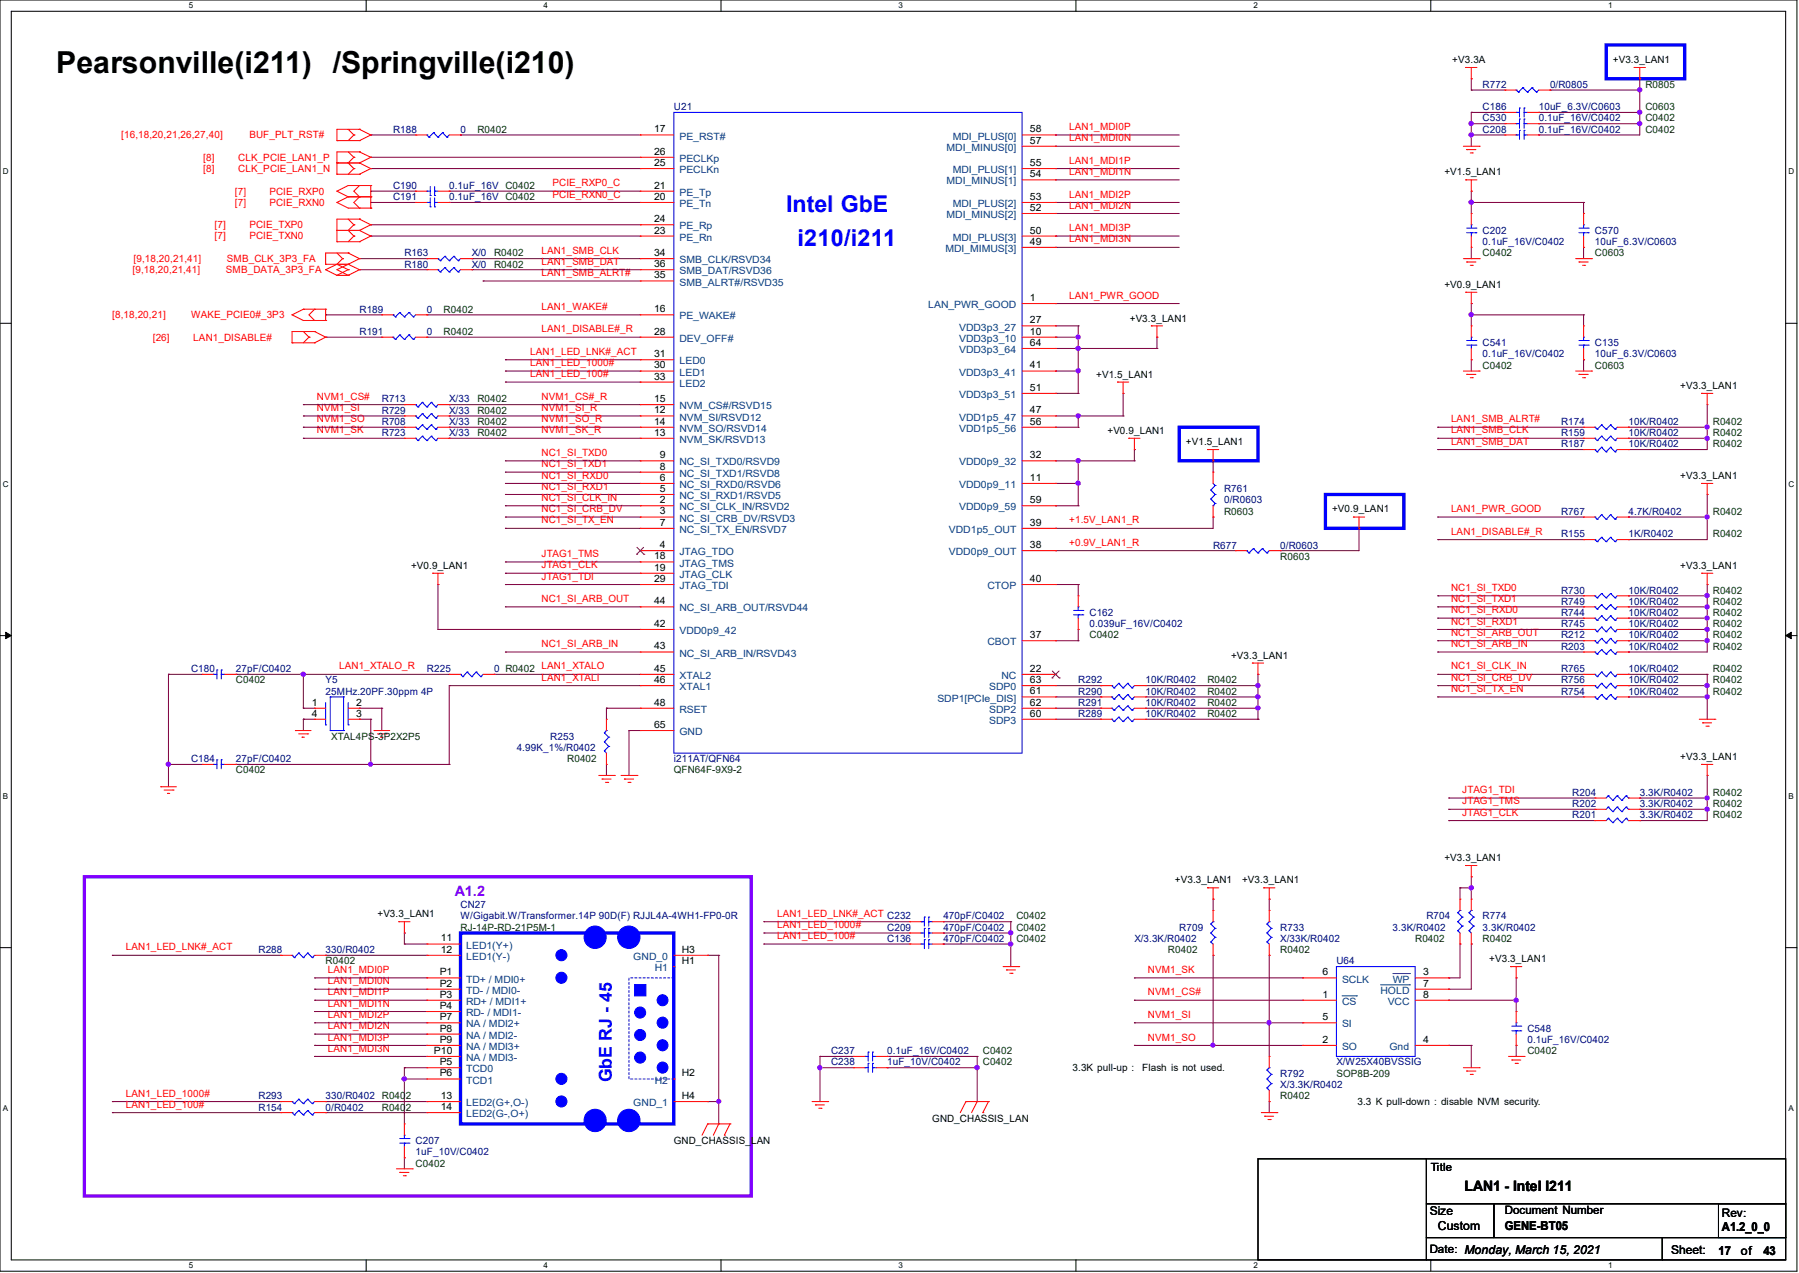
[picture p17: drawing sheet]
<svg xmlns="http://www.w3.org/2000/svg" width="297mm" height="210mm" viewBox="0 0 297 210" stroke-linecap="round" stroke-linejoin="round" font-family="sans-serif">
<defs><g id="words">
<text font-size="5" x="9.3" y="12">Pearsonville(i211) /Springville(i210)</text>
<text font-size="3.9" fill="#00f" x="131.7" y="40.6">i210/i211</text>
<text font-size="3.8" fill="#00f" x="129.8" y="35.1">Intel GbE</text>
<text font-size="2.9" fill="#00f" x="101" y="178.6" transform="rotate(-90 101 178.6)">GbE RJ - 45</text>
<text font-size="2.4" fill="#8000ff" x="75.1" y="147.8">A1.2</text>
<text font-size="2.4" x="241.8" y="196.5">LAN1 - Intel I211</text>
<g font-size="2">
<text x="236.1" y="200.4">Size</text>
<text x="237.4" y="202.9">Custom</text>
<text x="248.5" y="202.9">GENE-BT05</text>
<text x="284.3" y="203.1">A1.2_0_0</text>
<text x="275.9" y="206.9">Sheet:</text>
<text x="283.7" y="207">17</text>
<text x="287.4" y="207">of</text>
<text x="291.1" y="207">43</text>
</g>
<g font-size="1.9">
<text x="236.2" y="193.3">Title</text>
<text x="248.5" y="200.3">Document Number</text>
<text x="284.3" y="200.7">Rev:</text>
<text x="236.1" y="206.8">Date: Monday, March 15, 2021</text>
</g>
<g font-size="1.7">
<text x="239.8" y="10.4">+V3.3A</text>
<text x="266.3" y="10.4">+V3.3_LAN1</text>
<text x="108" y="21.8">17</text>
<text x="170" y="21.8">58</text>
<text x="170" y="23.7">57</text>
<text x="108" y="25.5">26</text>
<text x="108" y="27.4">25</text>
<text x="170" y="27.4">55</text>
<text x="170" y="29.3">54</text>
<text x="238.5" y="28.9">+V1.5_LAN1</text>
<text x="108" y="31.1">21</text>
<text x="108" y="33">20</text>
<text x="170" y="33">53</text>
<text x="170" y="34.8">52</text>
<text x="108" y="36.7">24</text>
<text x="108" y="38.5">23</text>
<text x="170" y="38.5">50</text>
<text x="170" y="40.4">49</text>
<text x="108" y="45.9">35</text>
<text x="108" y="44.1">36</text>
<text x="108" y="42.2">34</text>
<text x="238.5" y="47.5">+V0.9_LAN1</text>
<text x="108" y="51.5">16</text>
<text x="170" y="53.3">27</text>
<text x="170" y="49.7">1</text>
<text x="186.5" y="53">+V3.3_LAN1</text>
<text x="108" y="58.9">31</text>
<text x="108" y="55.2">28</text>
<text x="170" y="57.1">64</text>
<text x="170" y="55.2">10</text>
<text x="108" y="60.8">30</text>
<text x="108" y="62.6">33</text>
<text x="170" y="60.8">41</text>
<text x="170" y="64.5">51</text>
<text x="181" y="62.3">+V1.5_LAN1</text>
<text x="277.4" y="64.2">+V3.3_LAN1</text>
<text x="108" y="68.2">12</text>
<text x="108" y="71.9">13</text>
<text x="108" y="70.1">14</text>
<text x="108" y="66.3">15</text>
<text x="170" y="68.2">47</text>
<text x="170" y="70.1">56</text>
<text x="182.8" y="71.6">+V0.9_LAN1</text>
<text x="109" y="75.6">9</text>
<text x="109" y="77.5">8</text>
<text x="170" y="75.6">32</text>
<text x="195.8" y="73.4">+V1.5_LAN1</text>
<text x="109" y="83">2</text>
<text x="109" y="79.3">6</text>
<text x="109" y="81.2">5</text>
<text x="170" y="79.3">11</text>
<text x="170" y="83">59</text>
<text x="277.4" y="79">+V3.3_LAN1</text>
<text x="109" y="86.7">7</text>
<text x="109" y="84.9">3</text>
<text x="170" y="86.7">39</text>
<text x="219.9" y="84.5">+V0.9_LAN1</text>
<text x="67.9" y="93.8">+V0.9_LAN1</text>
<text x="108" y="92.3">18</text>
<text x="108" y="94.1">19</text>
<text x="109" y="90.4">4</text>
<text x="170" y="90.4">38</text>
<text x="277.4" y="93.8">+V3.3_LAN1</text>
<text x="108" y="96">29</text>
<text x="108" y="99.7">44</text>
<text x="170" y="96">40</text>
<text x="108" y="107.1">43</text>
<text x="108" y="103.4">42</text>
<text x="170" y="105.3">37</text>
<text x="108" y="110.8">45</text>
<text x="108" y="112.7">46</text>
<text x="170" y="110.8">22</text>
<text x="170" y="112.7">63</text>
<text x="203.2" y="108.7">+V3.3_LAN1</text>
<text x="51.5" y="116.4">1</text>
<text x="51.5" y="118.2">4</text>
<text x="58.8" y="118.2">3</text>
<text x="58.8" y="116.4">2</text>
<text x="108" y="116.4">48</text>
<text x="170" y="118.2">60</text>
<text x="170" y="114.6">61</text>
<text x="170" y="116.4">62</text>
<text x="108" y="120.1">65</text>
<text x="277.4" y="125.3">+V3.3_LAN1</text>
<text x="238.5" y="142">+V3.3_LAN1</text>
<text x="194" y="145.8">+V3.3_LAN1</text>
<text x="205.1" y="145.8">+V3.3_LAN1</text>
<text x="62.3" y="151.3">+V3.3_LAN1</text>
<text x="72.8" y="155.3">11</text>
<text x="72.6" y="160.9">P1</text>
<text x="72.8" y="157.2">12</text>
<text x="112.6" y="157.2">H3</text>
<text x="112.6" y="159">H1</text>
<text x="218.3" y="160.9">6</text>
<text x="234.9" y="160.9">3</text>
<text x="245.9" y="158.7">+V3.3_LAN1</text>
<text x="72.6" y="162.8">P2</text>
<text x="72.6" y="164.6">P3</text>
<text x="72.6" y="166.5">P4</text>
<text x="218.3" y="164.6">1</text>
<text x="234.9" y="162.8">7</text>
<text x="234.9" y="164.6">8</text>
<text x="71.6" y="173.9">P10</text>
<text x="72.6" y="168.3">P7</text>
<text x="72.6" y="170.2">P8</text>
<text x="72.6" y="172">P9</text>
<text x="218.3" y="172">2</text>
<text x="218.3" y="168.3">5</text>
<text x="234.9" y="172">4</text>
<text x="72.6" y="177.6">P6</text>
<text x="72.6" y="175.7">P5</text>
<text x="112.6" y="177.6">H2</text>
<text x="177.1" y="176.7">3.3K pull-up :</text>
<text x="188.6" y="176.7">Flash is not used.</text>
<text x="72.8" y="181.3">13</text>
<text x="72.8" y="183.1">14</text>
<text x="112.6" y="181.3">H4</text>
<text x="153.9" y="185">GND_CHASSIS_LAN</text>
<text x="224.1" y="182.3">3.3 K pull-down : disable NVM security.</text>
<text x="111.3" y="188.8">GND_CHASSIS_LAN</text>
</g>
<g font-size="1.7" fill="#000080">
<text x="244.8" y="14.5">R772</text>
<text x="255.9" y="14.5">0/R0805</text>
<text x="64.9" y="21.9">R188</text>
<text x="76" y="21.9">0</text>
<text x="111.3" y="18.2">U21</text>
<text x="244.8" y="21.9">C208</text>
<text x="244.8" y="20">C530</text>
<text x="244.8" y="18.2">C186</text>
<text x="254" y="21.9">0.1uF_16V/C0402</text>
<text x="254" y="20">0.1uF_16V/C0402</text>
<text x="254" y="18.2">10uF_6.3V/C0603</text>
<text x="64.9" y="31.2">C190</text>
<text x="64.9" y="33">C191</text>
<text x="74.2" y="31.2">0.1uF_16V C0402</text>
<text x="74.2" y="33">0.1uF_16V C0402</text>
<text x="244.8" y="38.6">C202</text>
<text x="244.8" y="40.4">0.1uF_16V/C0402</text>
<text x="263.3" y="38.6">C570</text>
<text x="263.3" y="40.4">10uF_6.3V/C0603</text>
<text x="66.8" y="42.3">R163</text>
<text x="66.8" y="44.2">R180</text>
<text x="77.9" y="42.3">X/0</text>
<text x="77.9" y="44.2">X/0</text>
<text x="59.4" y="51.6">R189</text>
<text x="70.5" y="51.6">0</text>
<text x="59.4" y="55.2">R191</text>
<text x="70.5" y="55.2">0</text>
<text x="244.8" y="57.1">C541</text>
<text x="244.8" y="59">0.1uF_16V/C0402</text>
<text x="263.3" y="57.1">C135</text>
<text x="263.3" y="59">10uF_6.3V/C0603</text>
<text x="63" y="68.2">R729</text>
<text x="63" y="66.4">R713</text>
<text x="63" y="72">R723</text>
<text x="63" y="70.1">R708</text>
<text x="74.2" y="68.2">X/33</text>
<text x="74.2" y="66.4">X/33</text>
<text x="74.2" y="72">X/33</text>
<text x="74.2" y="70.1">X/33</text>
<text x="257.7" y="72">R159</text>
<text x="257.7" y="70.1">R174</text>
<text x="268.9" y="72">10K/R0402</text>
<text x="268.9" y="70.1">10K/R0402</text>
<text x="257.7" y="73.8">R187</text>
<text x="268.9" y="73.8">10K/R0402</text>
<text x="202.1" y="81.2">R761</text>
<text x="202.1" y="83.1">0/R0603</text>
<text x="257.7" y="88.6">R155</text>
<text x="257.7" y="84.9">R767</text>
<text x="268.9" y="88.6">1K/R0402</text>
<text x="268.9" y="84.9">4.7K/R0402</text>
<text x="200.3" y="90.5">R677</text>
<text x="211.4" y="90.5">0/R0603</text>
<text x="179.9" y="101.6">C162</text>
<text x="257.7" y="101.6">R744</text>
<text x="257.7" y="99.8">R749</text>
<text x="257.7" y="97.9">R730</text>
<text x="268.9" y="101.6">10K/R0402</text>
<text x="268.9" y="99.8">10K/R0402</text>
<text x="268.9" y="97.9">10K/R0402</text>
<text x="179.9" y="103.5">0.039uF_16V/C0402</text>
<text x="257.7" y="103.5">R745</text>
<text x="257.7" y="107.2">R203</text>
<text x="257.7" y="105.3">R212</text>
<text x="268.9" y="103.5">10K/R0402</text>
<text x="268.9" y="107.2">10K/R0402</text>
<text x="268.9" y="105.3">10K/R0402</text>
<text x="31.5" y="110.9">C180</text>
<text x="38.9" y="110.9">27pF/C0402</text>
<text x="53.8" y="112.7">Y5</text>
<text x="70.5" y="110.9">R225</text>
<text x="81.6" y="110.9">0 R0402</text>
<text x="178" y="112.7">R292</text>
<text x="189.1" y="112.7">10K/R0402</text>
<text x="257.7" y="112.7">R756</text>
<text x="257.7" y="110.9">R765</text>
<text x="268.9" y="112.7">10K/R0402</text>
<text x="268.9" y="110.9">10K/R0402</text>
<text x="53.8" y="114.6">25MHz.20PF.30ppm 4P</text>
<text x="178" y="116.5">R291</text>
<text x="178" y="118.3">R289</text>
<text x="178" y="114.6">R290</text>
<text x="189.1" y="116.5">10K/R0402</text>
<text x="189.1" y="118.3">10K/R0402</text>
<text x="189.1" y="114.6">10K/R0402</text>
<text x="257.7" y="114.6">R754</text>
<text x="268.9" y="114.6">10K/R0402</text>
<text x="31.5" y="125.7">C184</text>
<text x="38.9" y="125.7">27pF/C0402</text>
<text x="85.3" y="123.9">4.99K_1%/R0402</text>
<text x="90.8" y="122">R253</text>
<text x="111.3" y="125.7">i211AT/QFN64</text>
<text x="259.6" y="131.3">R204</text>
<text x="270.7" y="131.3">3.3K/R0402</text>
<text x="259.6" y="133.1">R202</text>
<text x="259.6" y="135">R201</text>
<text x="270.7" y="133.1">3.3K/R0402</text>
<text x="270.7" y="135">3.3K/R0402</text>
<text x="76" y="149.8">CN27</text>
<text x="76" y="151.7">W/Gigabit.W/Transformer.14P 90D(F) RJJL4A-4WH1-FP0-0R</text>
<text x="146.5" y="151.7">C232</text>
<text x="146.5" y="153.5">C209</text>
<text x="146.5" y="155.4">C136</text>
<text x="155.7" y="151.7">470pF/C0402</text>
<text x="155.7" y="153.5">470pF/C0402</text>
<text x="155.7" y="155.4">470pF/C0402</text>
<text x="187.3" y="155.4">X/3.3K/R0402</text>
<text x="194.7" y="153.5">R709</text>
<text x="211.4" y="153.5">R733</text>
<text x="211.4" y="155.4">X/33K/R0402</text>
<text x="229.9" y="153.5">3.3K/R0402</text>
<text x="235.5" y="151.7">R704</text>
<text x="244.8" y="151.7">R774</text>
<text x="244.8" y="153.5">3.3K/R0402</text>
<text x="42.7" y="157.2">R288</text>
<text x="53.8" y="157.2">330/R0402</text>
<text x="220.6" y="159.1">U64</text>
<text x="137.2" y="173.9">C237</text>
<text x="146.5" y="173.9">0.1uF_16V/C0402</text>
<text x="252.2" y="170.2">C548</text>
<text x="252.2" y="172.1">0.1uF_16V/C0402</text>
<text x="137.2" y="175.8">C238</text>
<text x="146.5" y="175.8">1uF_10V/C0402</text>
<text x="211.4" y="177.6">R792</text>
<text x="211.4" y="179.5">X/3.3K/R0402</text>
<text x="220.6" y="175.8">X/W25X40BVSSIG</text>
<text x="42.7" y="183.2">R154</text>
<text x="42.7" y="181.4">R293</text>
<text x="53.8" y="183.2">0/R0402</text>
<text x="53.8" y="181.4">330/R0402 R0402</text>
<text x="68.6" y="188.8">C207</text>
<text x="68.6" y="190.6">1uF_10V/C0402</text>
</g>
<g font-size="1.7" fill="#004000">
<text x="271.6" y="14.5">R0805</text>
<text x="78.8" y="21.9">R0402</text>
<text x="271.6" y="21.9">C0402</text>
<text x="271.6" y="20">C0402</text>
<text x="271.6" y="18.2">C0603</text>
<text x="81.6" y="42.3">R0402</text>
<text x="81.6" y="44.2">R0402</text>
<text x="244.8" y="42.3">C0402</text>
<text x="263.3" y="42.3">C0603</text>
<text x="73.2" y="51.6">R0402</text>
<text x="73.2" y="55.2">R0402</text>
<text x="244.8" y="60.8">C0402</text>
<text x="263.3" y="60.8">C0603</text>
<text x="78.8" y="68.2">R0402</text>
<text x="78.8" y="66.4">R0402</text>
<text x="78.8" y="72">R0402</text>
<text x="78.8" y="70.1">R0402</text>
<text x="282.8" y="72">R0402</text>
<text x="282.8" y="70.1">R0402</text>
<text x="282.8" y="73.8">R0402</text>
<text x="202.1" y="84.9">R0603</text>
<text x="282.8" y="88.6">R0402</text>
<text x="282.8" y="84.9">R0402</text>
<text x="211.4" y="92.3">R0603</text>
<text x="282.8" y="101.6">R0402</text>
<text x="282.8" y="99.8">R0402</text>
<text x="282.8" y="97.9">R0402</text>
<text x="179.9" y="105.3">C0402</text>
<text x="282.8" y="103.5">R0402</text>
<text x="282.8" y="107.2">R0402</text>
<text x="282.8" y="105.3">R0402</text>
<text x="38.9" y="112.7">C0402</text>
<text x="199.3" y="112.7">R0402</text>
<text x="282.8" y="112.7">R0402</text>
<text x="282.8" y="110.9">R0402</text>
<text x="199.3" y="116.5">R0402</text>
<text x="199.3" y="118.3">R0402</text>
<text x="199.3" y="114.6">R0402</text>
<text x="282.8" y="114.6">R0402</text>
<text x="54.7" y="122">XTAL4PS-3P2X2P5</text>
<text x="93.6" y="125.7">R0402</text>
<text x="38.9" y="127.6">C0402</text>
<text x="111.3" y="127.6">QFN64F-9X9-2</text>
<text x="282.8" y="131.3">R0402</text>
<text x="282.8" y="133.1">R0402</text>
<text x="282.8" y="135">R0402</text>
<text x="76" y="153.5">RJ-14P-RD-21P5M-1</text>
<text x="167.8" y="151.7">C0402</text>
<text x="167.8" y="153.5">C0402</text>
<text x="167.8" y="155.4">C0402</text>
<text x="233.6" y="155.4">R0402</text>
<text x="244.8" y="155.4">R0402</text>
<text x="53.8" y="159.1">R0402</text>
<text x="192.8" y="157.2">R0402</text>
<text x="211.4" y="157.2">R0402</text>
<text x="162.3" y="173.9">C0402</text>
<text x="252.2" y="173.9">C0402</text>
<text x="162.3" y="175.8">C0402</text>
<text x="220.6" y="177.6">SOP8B-209</text>
<text x="63" y="183.2">R0402</text>
<text x="211.4" y="181.4">R0402</text>
<text x="68.6" y="192.5">C0402</text>
</g>
<g font-size="1.7" fill="#f00">
<text x="20" y="22.8">[16,18,20,21,26,27,40]</text>
<text x="41.2" y="22.8">BUF_PLT_RST#</text>
<text x="176.5" y="21.5">LAN1_MDI0P</text>
<text x="176.5" y="23.3">LAN1_MDI0N</text>
<text x="33.6" y="28.4">[8]</text>
<text x="33.6" y="26.5">[8]</text>
<text x="39.3" y="28.4">CLK_PCIE_LAN1_N</text>
<text x="39.3" y="26.5">CLK_PCIE_LAN1_P</text>
<text x="176.5" y="27">LAN1_MDI1P</text>
<text x="176.5" y="28.9">LAN1_MDI1N</text>
<text x="38.8" y="32.1">[7]</text>
<text x="38.8" y="34">[7]</text>
<text x="44.5" y="32.1">PCIE_RXP0</text>
<text x="44.5" y="34">PCIE_RXN0</text>
<text x="91.2" y="30.7">PCIE_RXP0_C</text>
<text x="91.2" y="32.6">PCIE_RXN0_C</text>
<text x="176.5" y="32.6">LAN1_MDI2P</text>
<text x="176.5" y="34.4">LAN1_MDI2N</text>
<text x="35.4" y="37.6">[7]</text>
<text x="35.4" y="39.5">[7]</text>
<text x="41.2" y="37.6">PCIE_TXP0</text>
<text x="41.2" y="39.5">PCIE_TXN0</text>
<text x="89.4" y="41.9">LAN1_SMB_CLK</text>
<text x="176.5" y="38.1">LAN1_MDI3P</text>
<text x="176.5" y="40">LAN1_MDI3N</text>
<text x="21.9" y="45.1">[9,18,20,21,41]</text>
<text x="22.1" y="43.2">[9,18,20,21,41]</text>
<text x="37.3" y="45.1">SMB_DATA_3P3_FA</text>
<text x="37.5" y="43.2">SMB_CLK_3P3_FA</text>
<text x="89.4" y="45.6">LAN1_SMB_ALRT#</text>
<text x="89.4" y="43.7">LAN1_SMB_DAT</text>
<text x="18.5" y="52.5">[8,18,20,21]</text>
<text x="31.5" y="52.5">WAKE_PCIE0#_3P3</text>
<text x="89.4" y="51.1">LAN1_WAKE#</text>
<text x="176.5" y="49.3">LAN1_PWR_GOOD</text>
<text x="25.2" y="56.2">[26]</text>
<text x="31.9" y="56.2">LAN1_DISABLE#</text>
<text x="87.5" y="58.5">LAN1_LED_LNK#_ACT</text>
<text x="89.4" y="54.8">LAN1_DISABLE#_R</text>
<text x="52.3" y="66">NVM1_CS#</text>
<text x="87.5" y="60.4">LAN1_LED_1000#</text>
<text x="87.5" y="62.2">LAN1_LED_100#</text>
<text x="89.4" y="66">NVM1_CS#_R</text>
<text x="52.3" y="71.5">NVM1_SK</text>
<text x="52.3" y="69.7">NVM1_SO</text>
<text x="52.3" y="67.8">NVM1_SI</text>
<text x="89.4" y="67.8">NVM1_SI_R</text>
<text x="89.4" y="69.7">NVM1_SO_R</text>
<text x="89.4" y="71.5">NVM1_SK_R</text>
<text x="239.6" y="69.7">LAN1_SMB_ALRT#</text>
<text x="239.6" y="71.5">LAN1_SMB_CLK</text>
<text x="89.4" y="77.1">NC1_SI_TXD1</text>
<text x="89.4" y="75.2">NC1_SI_TXD0</text>
<text x="239.6" y="73.4">LAN1_SMB_DAT</text>
<text x="89.4" y="80.8">NC1_SI_RXD1</text>
<text x="89.4" y="82.6">NC1_SI_CLK_IN</text>
<text x="89.4" y="79">NC1_SI_RXD0</text>
<text x="89.4" y="84.5">NC1_SI_CRB_DV</text>
<text x="89.4" y="86.4">NC1_SI_TX_EN</text>
<text x="176.5" y="86.4">+1.5V_LAN1_R</text>
<text x="239.6" y="84.5">LAN1_PWR_GOOD</text>
<text x="239.6" y="88.2">LAN1_DISABLE#_R</text>
<text x="89.4" y="91.9">JTAG1_TMS</text>
<text x="89.4" y="93.8">JTAG1_CLK</text>
<text x="89.4" y="95.6">JTAG1_TDI</text>
<text x="176.5" y="90">+0.9V_LAN1_R</text>
<text x="89.4" y="99.3">NC1_SI_ARB_OUT</text>
<text x="239.6" y="97.5">NC1_SI_TXD0</text>
<text x="239.6" y="99.3">NC1_SI_TXD1</text>
<text x="239.6" y="101.2">NC1_SI_RXD0</text>
<text x="89.4" y="106.8">NC1_SI_ARB_IN</text>
<text x="239.6" y="104.9">NC1_SI_ARB_OUT</text>
<text x="239.6" y="106.8">NC1_SI_ARB_IN</text>
<text x="239.6" y="103">NC1_SI_RXD1</text>
<text x="56" y="110.4">LAN1_XTALO_R</text>
<text x="89.4" y="110.4">LAN1_XTALO</text>
<text x="89.4" y="112.3">LAN1_XTALI</text>
<text x="239.6" y="110.4">NC1_SI_CLK_IN</text>
<text x="239.6" y="112.3">NC1_SI_CRB_DV</text>
<text x="239.6" y="114.2">NC1_SI_TX_EN</text>
<text x="241.4" y="130.9">JTAG1_TDI</text>
<text x="241.4" y="132.7">JTAG1_TMS</text>
<text x="241.4" y="134.6">JTAG1_CLK</text>
<text x="128.3" y="151.3">LAN1_LED_LNK#_ACT</text>
<text x="128.3" y="153.1">LAN1_LED_1000#</text>
<text x="128.3" y="154.9">LAN1_LED_100#</text>
<text x="20.8" y="156.8">LAN1_LED_LNK#_ACT</text>
<text x="54.1" y="160.5">LAN1_MDI0P</text>
<text x="189.5" y="160.5">NVM1_SK</text>
<text x="54.1" y="164.2">LAN1_MDI1P</text>
<text x="54.1" y="162.4">LAN1_MDI0N</text>
<text x="54.1" y="167.9">LAN1_MDI2P</text>
<text x="54.1" y="166.1">LAN1_MDI1N</text>
<text x="189.5" y="164.2">NVM1_CS#</text>
<text x="189.5" y="167.9">NVM1_SI</text>
<text x="54.1" y="173.5">LAN1_MDI3N</text>
<text x="54.1" y="171.7">LAN1_MDI3P</text>
<text x="54.1" y="169.8">LAN1_MDI2N</text>
<text x="189.5" y="171.7">NVM1_SO</text>
<text x="20.8" y="180.9">LAN1_LED_1000#</text>
<text x="20.8" y="182.8">LAN1_LED_100#</text>
</g>
<g font-size="1.7" fill="#004080">
<text x="112.2" y="23">PE_RST#</text>
<text x="157.3" y="23">MDI_PLUS[0]</text>
<text x="112.2" y="26.7">PECLKp</text>
<text x="112.2" y="28.6">PECLKn</text>
<text x="156.3" y="24.9">MDI_MINUS[0]</text>
<text x="157.3" y="28.6">MDI_PLUS[1]</text>
<text x="112.2" y="32.3">PE_Tp</text>
<text x="112.2" y="34.2">PE_Tn</text>
<text x="156.3" y="30.4">MDI_MINUS[1]</text>
<text x="156.3" y="36">MDI_MINUS[2]</text>
<text x="157.3" y="34.2">MDI_PLUS[2]</text>
<text x="112.2" y="37.8">PE_Rp</text>
<text x="112.2" y="39.7">PE_Rn</text>
<text x="156.1" y="41.6">MDI_MIMUS[3]</text>
<text x="157.3" y="39.7">MDI_PLUS[3]</text>
<text x="112.2" y="47.1">SMB_ALRT#/RSVD35</text>
<text x="112.2" y="45.3">SMB_DAT/RSVD36</text>
<text x="112.2" y="43.4">SMB_CLK/RSVD34</text>
<text x="112.2" y="52.7">PE_WAKE#</text>
<text x="153.2" y="50.8">LAN_PWR_GOOD</text>
<text x="112.2" y="56.4">DEV_OFF#</text>
<text x="158.4" y="54.5">VDD3p3_27</text>
<text x="158.4" y="58.3">VDD3p3_64</text>
<text x="158.4" y="56.4">VDD3p3_10</text>
<text x="112.2" y="60.1">LED0</text>
<text x="112.2" y="62">LED1</text>
<text x="112.2" y="63.8">LED2</text>
<text x="158.4" y="62">VDD3p3_41</text>
<text x="158.4" y="65.7">VDD3p3_51</text>
<text x="112.2" y="69.4">NVM_SI/RSVD12</text>
<text x="112.2" y="71.2">NVM_SO/RSVD14</text>
<text x="112.2" y="67.5">NVM_CS#/RSVD15</text>
<text x="158.4" y="69.4">VDD1p5_47</text>
<text x="158.4" y="71.2">VDD1p5_56</text>
<text x="112.2" y="73.1">NVM_SK/RSVD13</text>
<text x="112.2" y="76.8">NC_SI_TXD0/RSVD9</text>
<text x="158.4" y="76.8">VDD0p9_32</text>
<text x="112.2" y="78.7">NC_SI_TXD1/RSVD8</text>
<text x="112.2" y="80.5">NC_SI_RXD0/RSVD6</text>
<text x="112.2" y="82.3">NC_SI_RXD1/RSVD5</text>
<text x="158.4" y="80.5">VDD0p9_11</text>
<text x="112.2" y="84.2">NC_SI_CLK_IN/RSVD2</text>
<text x="112.2" y="87.9">NC_SI_TX_EN/RSVD7</text>
<text x="112.2" y="86.1">NC_SI_CRB_DV/RSVD3</text>
<text x="156.7" y="87.9">VDD1p5_OUT</text>
<text x="158.4" y="84.2">VDD0p9_59</text>
<text x="112.2" y="93.5">JTAG_TMS</text>
<text x="112.2" y="95.3">JTAG_CLK</text>
<text x="112.2" y="91.6">JTAG_TDO</text>
<text x="156.7" y="91.6">VDD0p9_OUT</text>
<text x="112.2" y="97.2">JTAG_TDI</text>
<text x="112.2" y="100.9">NC_SI_ARB_OUT/RSVD44</text>
<text x="163" y="97.2">CTOP</text>
<text x="112.2" y="104.6">VDD0p9_42</text>
<text x="163" y="106.5">CBOT</text>
<text x="112.2" y="108.3">NC_SI_ARB_IN/RSVD43</text>
<text x="112.2" y="112">XTAL2</text>
<text x="112.2" y="113.9">XTAL1</text>
<text x="163.3" y="113.9">SDP0</text>
<text x="165.3" y="112">NC</text>
<text x="112.2" y="117.6">RSET</text>
<text x="154.8" y="115.7">SDP1[PCIe_DIS]</text>
<text x="163.3" y="119.4">SDP3</text>
<text x="163.3" y="117.6">SDP2</text>
<text x="112.2" y="121.3">GND</text>
<text x="77" y="158.4">LED1(Y-)</text>
<text x="77" y="156.5">LED1(Y+)</text>
<text x="104.6" y="158.4">GND_0</text>
<text x="108.1" y="160.2">H1</text>
<text x="77" y="162.1">TD+ / MDI0+</text>
<text x="77" y="164">TD- / MDI0-</text>
<text x="77" y="165.8">RD+ / MDI1+</text>
<text x="77" y="167.6">RD- / MDI1-</text>
<text x="221.6" y="165.8">CS</text>
<text x="221.6" y="162.1">SCLK</text>
<text x="227.9" y="164">HOLD</text>
<text x="229.1" y="165.8">VCC</text>
<text x="229.9" y="162.1">WP</text>
<text x="77" y="169.5">NA / MDI2+</text>
<text x="77" y="171.4">NA / MDI2-</text>
<text x="77" y="173.2">NA / MDI3+</text>
<text x="221.6" y="173.2">SO</text>
<text x="221.6" y="169.5">SI</text>
<text x="229.4" y="173.2">Gnd</text>
<text x="77" y="178.8">TCD1</text>
<text x="77" y="175">NA / MDI3-</text>
<text x="77" y="176.9">TCD0</text>
<text x="108.1" y="178.8">H2</text>
<text x="77" y="182.5">LED2(G+,O-)</text>
<text x="77" y="184.3">LED2(G-,O+)</text>
<text x="104.6" y="182.5">GND_1</text>
</g>
<g font-size="1.3">
<text x="31.2" y="1.4">5</text>
<text x="89.7" y="1.4">4</text>
<text x="148.3" y="1.4">3</text>
<text x="206.9" y="1.4">2</text>
<text x="265.5" y="1.4">1</text>
<text x=".5" y="28.8">D</text>
<text x="295.3" y="28.8">D</text>
<text x=".5" y="80.3">C</text>
<text x="295.3" y="80.3">C</text>
<text x=".5" y="131.8">B</text>
<text x="295.3" y="131.8">B</text>
<text x=".5" y="183.3">A</text>
<text x="295.3" y="183.3">A</text>
<text x="31.2" y="209.3">5</text>
<text x="89.7" y="209.3">4</text>
<text x="148.3" y="209.3">3</text>
<text x="206.9" y="209.3">2</text>
<text x="265.5" y="209.3">1</text>
</g>
</g></defs>
<path d="M0 0h296.7v209.7h-296.7zM1.9 1.9h292.9v206h-292.9z" fill="none" stroke="#000" stroke-width=".17"/>
<g fill="#fff">
<path d="M31.2 .2h.7v1.5h-.7z"/>
<path d="M31.2 208.1h.7v1.4h-.7z"/>
</g>
<path d="M60.5 0v1.9M60.5 207.9v1.8" fill="none" stroke="#000" stroke-width=".17"/>
<g fill="#fff">
<path d="M89.7 .2h.8v1.5h-.8z"/>
<path d="M89.7 208.1h.8v1.4h-.8z"/>
</g>
<path d="M119 0v1.9M119 207.9v1.8" fill="none" stroke="#000" stroke-width=".17"/>
<g fill="#fff">
<path d="M148.3 .2h.8v1.5h-.8z"/>
<path d="M148.3 208.1h.8v1.4h-.8z"/>
</g>
<path d="M177.6 0v1.9M177.6 207.9v1.8" fill="none" stroke="#000" stroke-width=".17"/>
<g fill="#fff">
<path d="M206.9 .2h.7v1.5h-.7z"/>
<path d="M206.9 208.1h.7v1.4h-.7z"/>
</g>
<path d="M236.2 0v1.9M236.2 207.9v1.8" fill="none" stroke="#000" stroke-width=".17"/>
<g fill="#fff">
<path d="M265.5 .2h.7v1.5h-.7z"/>
<path d="M265.5 208.1h.7v1.4h-.7z"/>
<path d="M.5 27.6h.9v1.5h-.9z"/>
<path d="M295.3 27.6h.9v1.5h-.9z"/>
<path d="M.5 79.1h.9v1.5h-.9z"/>
<path d="M295.3 79.1h.9v1.5h-.9z"/>
</g>
<path d="M0 53.3h1.9M294.8 53.3h1.9" fill="none" stroke="#000" stroke-width=".17"/>
<g fill="#fff">
<path d="M.5 130.6h.8v1.5h-.8z"/>
<path d="M295.3 130.6h.8v1.5h-.8z"/>
</g>
<path d="M0 104.9h1.9M294.8 104.9h1.9" fill="none" stroke="#000" stroke-width=".17"/>
<path d="M.9 104.3l1 .6-1 .5zM294.8 104.9l.9-.6v1.1z" fill="#000" stroke="#000" stroke-width=".17"/>
<g fill="#fff">
<path d="M.5 182.1h.8v1.5h-.8z"/>
<path d="M295.3 182.1h.8v1.5h-.8z"/>
</g>
<path d="M0 156.3h1.9M294.8 156.3h1.9M207.7 191.2h27.8v16.7h-27.8zM235.5 198.6h11.1v5.6h-11.1zM235.5 191.2h59.3v7.4h-59.3zM246.6 198.6h48.2v5.6h-48.2zM283.7 198.6h11.1v5.6h-11.1zM235.5 204.2h38.9v3.7h-38.9zM274.4 204.2h20.4v3.7h-20.4z" fill="none" stroke="#000" stroke-width=".17"/>
<path d="M265.2 7.4h12.9v5.6h-12.9zM194.7 70.5h13v5.5h-13zM218.8 81.6h13v5.6h-13zM76 153.9h35.3v31.5h-35.3z" fill="none" stroke="#00f" stroke-width=".55"/>
<path d="M13.9 144.7h110.1v52.6h-110.1z" fill="none" stroke="#8000ff" stroke-width=".55"/>
<g fill="none" stroke="#800040" stroke-width=".17">
<path d="M242.9 14.9h.1M242.9 13h.1M242.9 18.5h.1M242.9 14.9h5.6M242.9 13v1.9M242.9 18.5v5.6M242.9 18.5h5.6M254 18.5h.1M254 18.5h16.7M255.9 14.9h.1M255.9 14.9h14.8M270.7 14.9h.1"/>
<path d="M270.7 18.5h.1M270.7 13h.1M270.7 13v9.3h-16.7M61.2 22.3h.1M61.2 26h.1M61.2 27.8h.1M61.2 37.1h.1M61.2 38.9h.1M61.2 31.5h.1M61.2 33.4h.1M61.2 22.3h7.4M61.2 27.8h44.5"/>
<path d="M61.2 33.4h7.4M61.2 38.9h44.5M61.2 26h44.5M61.2 37.1h44.5M61.2 31.5h7.4M74.2 31.5h.1M74.2 33.4h.1M74.2 33.4h31.5M74.2 31.5h31.5M76 22.3h.1M76 22.3h29.7M174.3 22.3h.1"/>
<path d="M174.3 24.1h.1M174.3 27.8h.1M174.3 29.7h.1M174.3 33.4h.1M174.3 35.2h.1M174.3 38.9h.1M174.3 22.3h20.4M174.3 24.1h20.4M174.3 27.8h20.4M174.3 29.7h20.4M174.3 33.4h20.4M174.3 35.2h20.4"/>
<path d="M174.3 38.9h20.4M242.9 20.4h.1M242.9 22.3h.1M242.9 33.4h.1M242.9 31.5h.1M242.9 22.3h5.6M242.9 33.4h18.6M242.9 31.5v3.7M242.9 20.4h5.6M254 20.4h.1M254 22.3h.1M254 20.4h16.7"/>
<path d="M261.5 33.4h.1M261.5 33.4v1.8M270.7 20.4h.1M53.8 51.9h.1M53.8 55.6h.1M53.8 51.9h9.2M53.8 55.6h9.2M59.4 44.5h.1M59.4 42.7h11.1M59.4 44.5h11.1M70.5 42.7h.1M70.5 51.9h.1"/>
<path d="M70.5 55.6h.1M70.5 51.9h35.2M70.5 55.6h35.2M77.9 42.7h.1M77.9 44.5h.1M77.9 42.7h27.8M77.9 44.5h27.8M79.8 46.4h.1M79.8 46.4h25.9M83.4 59.4h.1M83.4 59.4h22.3M174.3 40.8h.1"/>
<path d="M174.3 50.1h.1M174.3 55.6h.1M174.3 40.8h20.4M174.3 55.6h3.7M174.3 50.1h20.4M174.3 53.8h3.7M174.3 57.5h16.7M178 53.8h.1M178 55.6h.1M178 57.5h.1M178 53.8v11.1M191 57.5h.1"/>
<path d="M191 55.6h.1M191 55.6v1.9M242.9 59.4h.1M242.9 51.9h.1M242.9 50.1h.1M242.9 42.7h.1M242.9 51.9h18.6M242.9 40.8v1.9M242.9 50.1v3.7M242.9 59.4v1.8M261.5 51.9h.1M261.5 59.4h.1"/>
<path d="M261.5 40.8h.1M261.5 40.8v1.9M261.5 51.9v1.9M261.5 59.4v1.8M50.1 72.3h.1M50.1 70.5h.1M50.1 68.6h.1M50.1 66.8h.1M50.1 70.5h16.7M50.1 72.3h16.7M50.1 68.6h16.7M50.1 66.8h16.7"/>
<path d="M74.2 68.6h.1M74.2 70.5h.1M74.2 72.3h.1M74.2 66.8h.1M74.2 70.5h31.5M74.2 72.3h31.5M74.2 68.6h31.5M74.2 66.8h31.5M83.4 77.9h.1M83.4 76h.1M83.4 79.8h.1M83.4 61.2h.1"/>
<path d="M83.4 63h.1M83.4 61.2h22.3M83.4 76h22.3M83.4 79.8h22.3M83.4 77.9h22.3M83.4 63h22.3M174.3 61.2h.1M174.3 64.9h.1M174.3 70.5h.1M174.3 79.8h.1M174.3 70.5h3.7M174.3 61.2h3.7"/>
<path d="M174.3 64.9h3.7M174.3 68.6h11.1M174.3 76h13M174.3 79.8h3.7M178 61.2h.1M178 64.9h.1M178 68.6h.1M178 70.5h.1M178 76h.1M178 79.8h.1M178 68.6v1.9M178 76v7.4"/>
<path d="M185.4 68.6h.1M185.4 64.9h.1M185.4 64.9v3.7M187.3 76h.1M187.3 74.2h.1M187.3 74.2v1.8M200.3 76h.1M200.3 76v1.9M237.4 70.5h.1M237.4 72.3h.1M237.4 74.2h.1M237.4 70.5h24.1"/>
<path d="M237.4 72.3h24.1M237.4 74.2h24.1M268.9 70.5h.1M268.9 72.3h.1M268.9 74.2h.1M268.9 70.5h13M268.9 72.3h13M281.9 70.5h.1M281.9 72.3h.1M281.9 66.8v7.4h-13M72.3 96.4h.1M72.3 96.4v7.4"/>
<path d="M83.4 85.3h.1M83.4 81.6h.1M83.4 87.2h.1M83.4 83.4h.1M83.4 92.7h.1M83.4 94.6h.1M83.4 96.4h.1M83.4 85.3h22.3M83.4 87.2h22.3M83.4 83.4h22.3M83.4 96.4h22.3M83.4 81.6h22.3"/>
<path d="M83.4 92.7h22.3M83.4 94.6h22.3M174.3 87.2h.1M174.3 90.8h.1M174.3 83.4h.1M174.3 90.8h29.7M174.3 83.4h3.7M174.3 96.4h3.7M178 83.4h.1M178 96.4h.1M178 96.4v1.9M200.3 85.3h.1"/>
<path d="M200.3 85.3v1.9h-26M211.4 90.8h.1M224.4 87.2h.1M224.4 87.2v3.6h-13M237.4 85.3h.1M237.4 98.3h.1M237.4 89h.1M237.4 85.3h24.1M237.4 98.3h24.1M237.4 89h24.1M268.9 85.3h.1M268.9 98.3h.1"/>
<path d="M268.9 89h.1M268.9 85.3h13M268.9 98.3h13M281.9 81.6h.1M281.9 96.4h.1M281.9 98.3h.1M281.9 85.3h.1M281.9 81.6v7.4h-13M281.9 96.4v11.2h-13M27.8 111.3h.1M27.8 111.3h5.6M27.8 111.3v18.5"/>
<path d="M38.9 111.3h.1M38.9 111.3h35.3M50.1 116.8h.1M50.1 111.3h.1M50.1 118.7h.1M50.1 116.8h1.8M50.1 118.7h1.8M50.1 111.3v5.5M50.1 118.7v1.8M59.4 118.7h.1M59.4 116.8h.1M59.4 116.8h3.6"/>
<path d="M59.4 118.7h1.8M61.2 118.7h.1M61.2 118.7v7.4M63 116.8h.1M63 116.8v3.7M72.3 103.8h.1M72.3 103.8h33.4M74.2 113.1h.1M74.2 113.1h31.5M74.2 113.1v13M81.6 111.3h.1M81.6 111.3h24.1"/>
<path d="M83.4 100.1h.1M83.4 107.6h.1M83.4 100.1h22.3M83.4 107.6h22.3M100.1 116.8h.1M100.1 116.8h5.6M100.1 116.8v1.9M174.3 105.7h3.7M174.3 113.1h7.4M174.3 115h7.4M174.3 116.8h7.4M174.3 118.7h7.4"/>
<path d="M178 103.8h.1M178 105.7h.1M178 103.8v1.9M181.7 113.1h.1M181.7 115h.1M181.7 116.8h.1M181.7 118.7h.1M189.1 113.1h18.6M189.1 115h18.6M189.1 116.8h18.6M189.1 118.7h18.6M207.7 113.1h.1"/>
<path d="M207.7 111.3h.1M207.7 115h.1M207.7 116.8h.1M207.7 118.7h.1M207.7 111.3v7.4M237.4 105.7h.1M237.4 107.6h.1M237.4 100.1h.1M237.4 103.8h.1M237.4 102h.1M237.4 111.3h.1M237.4 113.1h.1"/>
<path d="M237.4 115h.1M237.4 105.7h24.1M237.4 113.1h24.1M237.4 115h24.1M237.4 111.3h24.1M237.4 100.1h24.1M237.4 103.8h24.1M237.4 107.6h24.1M237.4 102h24.1M268.9 105.7h.1M268.9 107.6h.1M268.9 103.8h.1"/>
<path d="M268.9 102h.1M268.9 100.1h.1M268.9 111.3h.1M268.9 113.1h.1M268.9 115h.1M268.9 105.7h13M268.9 113.1h13M268.9 115h13M268.9 111.3h13M268.9 100.1h13M268.9 103.8h13M268.9 102h13"/>
<path d="M281.9 105.7h.1M281.9 102h.1M281.9 103.8h.1M281.9 100.1h.1M281.9 111.3h.1M281.9 113.1h.1M281.9 115h.1M281.9 111.3v7.4M27.8 126.1h.1M27.8 126.1h5.6M38.9 126.1h.1M38.9 126.1h35.3"/>
<path d="M61.2 126.1h.1M74.2 126.1h.1M100.1 127.9h.1M100.1 126.1v1.8M103.8 120.5h.1M103.8 120.5h1.9M103.8 120.5v7.4M239.2 131.7h.1M239.2 133.5h.1M239.2 135.4h.1M239.2 131.7h24.1M239.2 133.5h24.1"/>
<path d="M239.2 135.4h24.1M270.7 131.7h.1M270.7 133.5h.1M270.7 135.4h.1M270.7 131.7h11.2M270.7 133.5h11.2M281.9 133.5h.1M281.9 131.7h.1M281.9 127.9h.1M281.9 127.9v7.5h-11.2M18.5 157.6h.1M18.5 157.6h27.9"/>
<path d="M53.8 157.6h.1M53.8 157.6h16.7M66.8 153.9h.1M66.8 155.7h.1M66.8 153.9v1.8M66.8 155.7h3.7M116.8 157.6h.1M116.8 157.6h1.9M118.7 157.6h.1M118.7 157.6v27.8M126.1 152.1h.1M126.1 153.9h.1"/>
<path d="M126.1 155.7h.1M126.1 155.7h24.1M126.1 152.1h24.1M126.1 153.9h24.1M155.7 152.1h.1M155.7 153.9h.1M155.7 155.7h.1M155.7 155.7h11.2M155.7 152.1h11.2M155.7 153.9h11.2M166.9 153.9h.1M166.9 155.7h.1"/>
<path d="M166.9 152.1h.1M166.9 152.1v7.4M200.3 157.6h.1M200.3 148.3h.1M200.3 148.3v1.9M200.3 157.6v14.9M209.5 157.6h.1M209.5 148.3h.1M209.5 148.3v1.9M209.5 157.6v16.7M241 155.7h.1M241 146.5h.1"/>
<path d="M241 155.7v5.6h-1.8M241 146.5v1.8M241 146.5h1.9M242.9 155.7h.1M242.9 146.5h.1M242.9 144.7h.1M242.9 144.7v3.6M242.9 155.7v7.5h-3.7M51.9 165h.1M51.9 163.2h.1M51.9 161.3h.1M51.9 174.3h.1"/>
<path d="M51.9 172.5h.1M51.9 170.6h.1M51.9 168.7h.1M51.9 166.9h.1M51.9 168.7h18.6M51.9 172.5h18.6M51.9 161.3h18.6M51.9 165h18.6M51.9 163.2h18.6M51.9 174.3h18.6M51.9 170.6h18.6M51.9 166.9h18.6"/>
<path d="M66.8 176.1h.1M66.8 178h.1M66.8 176.1v9.3M66.8 176.1h3.7M66.8 178h3.7M135.4 174.3h.1M135.4 176.1h.1M135.4 176.1h5.5M135.4 174.3h5.5M135.4 174.3v7.4M146.5 174.3h.1M146.5 176.1h.1"/>
<path d="M146.5 176.1h14.8M146.5 174.3h14.8M161.3 176.1h.1M161.3 174.3h.1M161.3 174.3v7.4M187.3 161.3h.1M187.3 165h.1M187.3 168.7h.1M187.3 172.5h.1M187.3 168.7h27.8M187.3 172.5h27.8M187.3 161.3h27.8"/>
<path d="M187.3 165h27.8M200.3 172.5h.1M209.5 168.7h.1M239.2 161.3h.1M239.2 163.2h.1M239.2 172.5h.1M239.2 165h.1M239.2 172.5h3.7M239.2 165h11.1M242.9 172.5h.1M242.9 172.5v3.6M250.3 161.3h.1"/>
<path d="M250.3 172.5h.1M250.3 165h.1M250.3 161.3v5.6M250.3 172.5v1.8M18.5 181.7h.1M18.5 183.6h.1M18.5 181.7h27.9M18.5 183.6h27.9M53.8 183.6h.1M53.8 181.7h.1M53.8 181.7h16.7M53.8 183.6h16.7"/>
<path d="M66.8 191h.1M66.8 191v1.8M116.8 181.7h.1M116.8 181.7h1.9M118.7 181.7h.1M209.5 181.7h.1M209.5 181.7v1.9"/>
</g>
<g fill="#f0f" stroke="#f0f" stroke-width=".17">
<circle cx="270.7" cy="14.8" r=".35"/>
<circle cx="270.7" cy="18.5" r=".35"/>
<circle cx="270.7" cy="20.4" r=".35"/>
<circle cx="242.9" cy="20.4" r=".35"/>
<circle cx="242.9" cy="22.2" r=".35"/>
<circle cx="281.8" cy="72.3" r=".35"/>
<circle cx="281.8" cy="70.4" r=".35"/>
<circle cx="281.8" cy="85.3" r=".35"/>
<circle cx="178" cy="55.6" r=".35"/>
<circle cx="178" cy="61.2" r=".35"/>
<circle cx="178" cy="57.5" r=".35"/>
<circle cx="178" cy="68.6" r=".35"/>
<circle cx="178" cy="79.7" r=".35"/>
<circle cx="178" cy="76" r=".35"/>
<circle cx="207.7" cy="113.1" r=".35"/>
<circle cx="207.7" cy="115" r=".35"/>
<circle cx="207.7" cy="116.8" r=".35"/>
<circle cx="27.8" cy="126.1" r=".35"/>
<circle cx="50.1" cy="111.2" r=".35"/>
<circle cx="61.2" cy="126.1" r=".33"/>
<circle cx="281.8" cy="105.7" r=".35"/>
<circle cx="281.8" cy="133.5" r=".35"/>
<circle cx="281.8" cy="131.6" r=".35"/>
<circle cx="281.8" cy="98.3" r=".35"/>
<circle cx="281.8" cy="103.8" r=".35"/>
<circle cx="281.8" cy="102" r=".35"/>
<circle cx="281.8" cy="100.1" r=".35"/>
<circle cx="281.8" cy="113.1" r=".35"/>
<circle cx="281.8" cy="115" r=".35"/>
<circle cx="209.5" cy="168.7" r=".35"/>
<circle cx="200.2" cy="172.4" r=".33"/>
<circle cx="250.3" cy="165" r=".35"/>
<circle cx="242.9" cy="146.5" r=".35"/>
<circle cx="66.7" cy="178" r=".35"/>
<circle cx="118.7" cy="181.7" r=".33"/>
<circle cx="242.9" cy="51.9" r=".35"/>
<circle cx="242.9" cy="33.4" r=".35"/>
<circle cx="161.3" cy="176.1" r=".35"/>
<circle cx="135.3" cy="176.1" r=".35"/>
<circle cx="166.9" cy="155.7" r=".35"/>
<circle cx="166.9" cy="153.9" r=".35"/>
</g>
<g fill="none" stroke="#f00" stroke-width=".17">
<path d="M242 11.1h.1M242 11.1h1.8M242.9 13h.1M242.9 11.1v1.9M248.5 14.9h.1M248.5 18.5h.1M248.5 14.9h1.8M248.5 18.5h1.8M252.2 18.5h1.8M254 18.5h.1M254 14.9h1.9M255.9 14.9h.1"/>
<path d="M269.8 11.1h.1M269.8 11.1h1.9M270.7 13h.1M270.7 11.1v1.9M55.6 31.5h.1M55.6 33.4h.1M55.6 23.2h.1M55.6 28.7h.1M55.6 26.9h.1M55.6 38h.1M55.6 39.9h.1M55.6 31.5l1.9 1"/>
<path d="M55.6 33.4l1.9 .9h3.7M55.6 23.2h3.8M55.6 26.9h3.8M55.6 28.7h3.8M55.6 38h3.8M55.6 39.9h3.8M57.5 30.6h.1M57.5 32.5h.1M57.5 32.5h3.7M57.5 30.6l-1.9 .9M57.5 30.6h3.7M57.5 32.5l-1.9 .9"/>
<path d="M57.5 21.3l.9 1M57.5 25.1l.9 .9M57.5 36.2l.9 .9M58.4 22.3h.1M58.4 27.8h.1M58.4 26h.1M58.4 37.1h.1M58.4 38.9h.1M58.4 22.3l-.9 .9M58.4 27.8l-.9 .9M58.4 26l-.9 .9 .9 .9M58.4 37.1l-.9 .9 .9 .9"/>
<path d="M58.4 38.9l-.9 1M59.4 32.5h.1M59.4 30.6h.1M59.4 34.3h.1M59.4 21.3h.1M59.4 23.2h.1M59.4 26.9h.1M59.4 28.7h.1M59.4 25.1h.1M59.4 36.2h.1M59.4 38h.1M59.4 39.9h.1"/>
<path d="M59.4 30.6l-1 .9 1 1M59.4 32.5l-1 .9 1 .9M59.4 21.3h-3.8v1.9M59.4 21.3l1.8 1M59.4 25.1h-3.8v3.6M59.4 36.2h-3.8v3.7M59.4 26.9l1.8 .9M59.4 25.1l1.8 .9M59.4 36.2l1.8 .9M59.4 38l1.8 .9M61.2 32.5h.1M61.2 30.6h.1"/>
<path d="M61.2 34.3h.1M61.2 22.3h.1M61.2 27.8h.1M61.2 26h.1M61.2 37.1h.1M61.2 38.9h.1M61.2 30.6v3.7M61.2 22.3l-1.8 .9M61.2 27.8l-1.8 .9M61.2 26l-1.8 .9M61.2 37.1l-1.8 .9M61.2 38.9l-1.8 1"/>
<path d="M68.6 22.3h.1M68.6 31.5h.1M68.6 33.4h.1M68.6 22.3h1.9M68.6 33.4h1.9M68.6 31.5h1.9M72.3 33.4h1.9M72.3 31.5h1.9M74.2 31.5h.1M74.2 33.4h.1M74.2 22.3h1.8M76 22.3h.1"/>
<path d="M105.7 31.5h.1M105.7 33.4h.1M105.7 37.1h.1M105.7 38.9h.1M105.7 26h.1M105.7 27.8h.1M105.7 22.3h.1M105.7 22.3h5.6M105.7 27.8h5.6M105.7 33.4h5.6M105.7 38.9h5.6M105.7 31.5h5.6"/>
<path d="M105.7 37.1h5.6M105.7 26h5.6M168.7 29.7h5.6M168.7 24.1h5.6M168.7 22.3h5.6M168.7 27.8h5.6M168.7 33.4h5.6M168.7 35.2h5.6M168.7 38.9h5.6M174.3 22.3h.1M174.3 24.1h.1M174.3 27.8h.1"/>
<path d="M174.3 29.7h.1M174.3 33.4h.1M174.3 35.2h.1M174.3 38.9h.1M241.6 24.1h2.6M242 29.7h.1M242 29.7h1.8M242.1 24.7h.1M242.1 24.7h1.6M242.7 25.2h.4M242.9 31.5h.1M242.9 35.2h.1"/>
<path d="M242.9 29.7v1.8M242.9 35.2v1.9M242.9 38.9v1.9M243.1 25.2h.1M244.2 24.1h.1M248.5 22.3h.1M248.5 20.4h.1M248.5 22.3h1.8M248.5 20.4h1.8M252.2 22.3h1.8M252.2 20.4h1.8M254 22.3h.1"/>
<path d="M254 20.4h.1M261.5 35.2h.1M261.5 35.2v1.9M261.5 38.9v1.9M48.2 51.9h.1M48.2 56.6h.1M48.2 51.9l1.9 1h3.7M48.2 56.6h3.7M50.1 51h.1M50.1 51l-1.9 .9M50.1 51h3.7M50.1 54.7l.9 .9"/>
<path d="M51 55.6h.1M51 55.6l-.9 1M51.9 52.9h.1M51.9 51h.1M51.9 54.7h.1M51.9 56.6h.1M51.9 51l-.9 .9 .9 1M51.9 54.7h-3.7v1.9M51.9 54.7l1.9 .9M53.8 52.9h.1M53.8 51h.1M53.8 43.6h.1"/>
<path d="M53.8 55.6h.1M53.8 44.5h.1M53.8 51v1.9M53.8 43.6h3.7M53.8 55.6l-1.9 1M53.8 44.5l1.8 .9M55.6 43.6h.1M55.6 45.4h.1M55.6 41.7l1 1M55.6 43.6l-1.8 .9M55.6 45.4h1.9M55.6 43.6l1.9 .9"/>
<path d="M56.6 42.7h.1M56.6 42.7l-1 .9M57.5 41.7h.1M57.5 43.6h.1M57.5 45.4h.1M57.5 44.5h.1M57.5 41.7h-3.7v1.9M57.5 41.7l1.9 1M57.5 43.6l1.9 .9M57.5 43.6l-1.9 .9 1.9 .9M57.5 44.5l-1.9 .9M59.4 42.7h.1"/>
<path d="M59.4 44.5h.1M59.4 42.7l-1.9 .9M59.4 44.5l-1.9 .9M63 55.6h.1M63 51.9h.1M63 55.6h1.9M63 51.9h1.9M68.6 55.6h1.9M68.6 51.9h1.9M70.5 55.6h.1M70.5 42.7h.1M70.5 44.5h.1"/>
<path d="M70.5 51.9h.1M70.5 42.7h1.8M70.5 44.5h1.8M76 42.7h1.9M76 44.5h1.9M77.9 42.7h.1M77.9 44.5h.1M105.7 59.4h.1M105.7 55.6h.1M105.7 51.9h.1M105.7 46.4h.1M105.7 44.5h.1"/>
<path d="M105.7 42.7h.1M105.7 42.7h5.6M105.7 55.6h5.6M105.7 59.4h5.6M105.7 51.9h5.6M105.7 46.4h5.6M105.7 44.5h5.6M168.7 53.8h5.6M168.7 55.6h5.6M168.7 40.8h5.6M168.7 57.5h5.6M168.7 50.1h5.6"/>
<path d="M174.3 40.8h.1M174.3 53.8h.1M174.3 57.5h.1M174.3 50.1h.1M174.3 55.6h.1M190.1 53.8h.1M190.1 53.8h1.8M191 55.6h.1M191 53.8v1.8M241.6 42.7h2.6M242 48.2h.1M242 48.2h1.8"/>
<path d="M242.1 43.2h.1M242.1 43.2h1.6M242.7 43.8h.4M242.9 50.1h.1M242.9 59.4h.1M242.9 53.8h.1M242.9 40.8h.1M242.9 48.2v1.9M242.9 53.8v1.8M242.9 57.5v1.9M243.1 43.8h.1M244.2 42.7h.1"/>
<path d="M260.1 42.7h2.7M260.7 43.2h.1M260.7 43.2h1.5M261.3 43.8h.3M261.5 40.8h.1M261.5 59.4h.1M261.5 53.8h.1M261.5 53.8v1.8M261.5 57.5v1.9M261.6 43.8h.1M262.8 42.7h.1M66.8 68.6h.1"/>
<path d="M66.8 66.8h.1M66.8 72.3h.1M66.8 70.5h.1M66.8 72.3h1.8M66.8 68.6h1.8M66.8 70.5h1.8M66.8 66.8h1.8M72.3 72.3h1.9M72.3 68.6h1.9M72.3 70.5h1.9M72.3 66.8h1.9M74.2 68.6h.1"/>
<path d="M74.2 66.8h.1M74.2 72.3h.1M74.2 70.5h.1M105.7 61.2h.1M105.7 63h.1M105.7 68.6h.1M105.7 72.3h.1M105.7 70.5h.1M105.7 66.8h.1M105.7 76h.1M105.7 77.9h.1M105.7 79.8h.1"/>
<path d="M105.7 79.8h5.6M105.7 63h5.6M105.7 72.3h5.6M105.7 61.2h5.6M105.7 68.6h5.6M105.7 70.5h5.6M105.7 66.8h5.6M105.7 76h5.6M105.7 77.9h5.6M168.7 64.9h5.6M168.7 79.8h5.6M168.7 61.2h5.6"/>
<path d="M168.7 68.6h5.6M168.7 70.5h5.6M168.7 76h5.6M174.3 79.8h.1M174.3 61.2h.1M174.3 68.6h.1M174.3 64.9h.1M174.3 70.5h.1M174.3 76h.1M184.5 63h.1M184.5 63h1.9M185.4 64.9h.1"/>
<path d="M185.4 63v1.9M186.4 72.3h.1M186.4 72.3h1.8M187.3 74.2h.1M187.3 72.3v1.9M199.3 74.2h.1M199.3 74.2h1.9M200.3 76h.1M200.3 77.9h.1M200.3 74.2v1.8M200.3 77.9v1.9M241.6 61.2h2.6"/>
<path d="M242.1 61.8h.1M242.1 61.8h1.6M242.7 62.3h.4M243.1 62.3h.1M244.2 61.2h.1M260.1 61.2h2.7M260.7 61.8h.1M260.7 61.8h1.5M261.3 62.3h.3M261.5 72.3h.1M261.5 74.2h.1M261.5 70.5h.1"/>
<path d="M261.5 74.2h1.8M261.5 72.3h1.8M261.5 70.5h1.8M261.6 62.3h.1M262.8 61.2h.1M267 74.2h1.9M267 72.3h1.9M267 70.5h1.9M268.9 72.3h.1M268.9 74.2h.1M268.9 70.5h.1M280.9 64.9h.1"/>
<path d="M280.9 79.8h.1M280.9 64.9h1.9M280.9 79.8h1.9M281.9 66.8h.1M281.9 64.9v1.9M281.9 79.8v1.8M71.4 94.6h.1M71.4 94.6h1.8M72.3 96.4h.1M72.3 94.6v1.8M105.7 96.4h.1M105.7 92.7h.1"/>
<path d="M105.7 94.6h.1M105.7 83.4h.1M105.7 87.2h.1M105.7 85.3h.1M105.7 81.6h.1M105.7 90.8h.1M105.7 85.3h5.6M105.7 94.6h5.6M105.7 90.8h5.6M105.7 96.4h5.6M105.7 87.2h5.6M105.7 92.7h5.6"/>
<path d="M105.7 83.4h5.6M105.7 81.6h5.6M168.7 90.8h5.6M168.7 96.4h5.6M168.7 87.2h5.6M168.7 83.4h5.6M174.3 87.2h.1M174.3 90.8h.1M174.3 83.4h.1M174.3 96.4h.1M178 98.3h.1M178 98.3v1.8"/>
<path d="M200.3 85.3h.1M200.3 83.4v1.9M204 90.8h.1M204 90.8h1.8M209.5 90.8h1.9M211.4 90.8h.1M223.4 85.3h.1M223.4 85.3h1.9M224.4 87.2h.1M224.4 85.3v1.9M261.5 89h.1M261.5 98.3h.1"/>
<path d="M261.5 85.3h.1M261.5 85.3h1.8M261.5 89h1.8M261.5 98.3h1.8M267 85.3h1.9M267 89h1.9M267 98.3h1.9M268.9 89h.1M268.9 98.3h.1M268.9 85.3h.1M280.9 94.6h.1M280.9 94.6h1.9"/>
<path d="M281.9 81.6h.1M281.9 96.4h.1M281.9 94.6v1.8M33.4 111.3h.1M33.4 111.3h1.8M37.1 111.3h1.8M38.9 111.3h.1M51.9 116.8h.1M51.9 118.7h.1M51.9 118.7h1.9M51.9 116.8h1.9M57.5 118.7h1.9"/>
<path d="M57.5 116.8h1.9M59.4 118.7h.1M59.4 116.8h.1M74.2 111.3h.1M74.2 111.3h1.8M79.8 111.3h1.8M81.6 111.3h.1M100.1 118.7h.1M100.1 118.7v1.8M105.7 107.6h.1M105.7 103.8h.1M105.7 111.3h.1"/>
<path d="M105.7 113.1h.1M105.7 116.8h.1M105.7 100.1h.1M105.7 116.8h5.6M105.7 107.6h5.6M105.7 103.8h5.6M105.7 111.3h5.6M105.7 113.1h5.6M105.7 100.1h5.6M168.7 118.7h5.6M168.7 116.8h5.6M168.7 115h5.6"/>
<path d="M168.7 111.3h5.6M168.7 113.1h5.6M168.7 105.7h5.6M174.3 105.7h.1M174.3 118.7h.1M174.3 111.3h.1M174.3 115h.1M174.3 113.1h.1M174.3 116.8h.1M178 103.8h.1M178 102v1.8M181.7 116.8h.1"/>
<path d="M181.7 118.7h.1M181.7 113.1h.1M181.7 115h.1M181.7 118.7h1.9M181.7 116.8h1.9M181.7 115h1.9M181.7 113.1h1.9M187.3 118.7h1.8M187.3 116.8h1.8M187.3 115h1.8M187.3 113.1h1.8M189.1 116.8h.1"/>
<path d="M189.1 118.7h.1M189.1 113.1h.1M189.1 115h.1M206.8 109.4h.1M206.8 109.4h1.8M207.7 111.3h.1M207.7 109.4v1.9M261.5 115h.1M261.5 113.1h.1M261.5 103.8h.1M261.5 111.3h.1M261.5 102h.1"/>
<path d="M261.5 100.1h.1M261.5 107.6h.1M261.5 105.7h.1M261.5 115h1.8M261.5 107.6h1.8M261.5 103.8h1.8M261.5 111.3h1.8M261.5 113.1h1.8M261.5 105.7h1.8M261.5 100.1h1.8M261.5 102h1.8M267 115h1.9"/>
<path d="M267 107.6h1.9M267 103.8h1.9M267 111.3h1.9M267 113.1h1.9M267 105.7h1.9M267 100.1h1.9M267 102h1.9M268.9 115h.1M268.9 113.1h.1M268.9 103.8h.1M268.9 111.3h.1M268.9 102h.1"/>
<path d="M268.9 100.1h.1M268.9 107.6h.1M268.9 105.7h.1M280.5 118.7h2.6M281.1 119.3h.1M281.1 119.3h1.5M281.6 119.8h.4M282 119.8h.1M283.1 118.7h.1M26.5 129.8h.1M26.5 129.8h2.6M27.1 130.3h1.5"/>
<path d="M27.6 130.9h.1M27.6 130.9h.4M28.6 130.3h.1M33.4 126.1h.1M33.4 126.1h1.8M37.1 126.1h1.8M38.9 126.1h.1M48.8 120.5h.1M48.8 120.5h2.6M49.3 121.1h1.5M49.9 121.6h.1M49.9 121.6h.3"/>
<path d="M50.8 121.1h.1M61.8 120.5h.1M61.8 120.5h2.5M62.3 121.1h1.5M62.9 121.6h.1M62.9 121.6h.3M63.8 121.1h.1M98.8 127.9h2.6M99.4 128.5h.1M99.4 128.5h1.5M99.9 129.1h.4M100.1 126.1h.1"/>
<path d="M100.1 124.2v1.9M100.3 129.1h.1M101.4 127.9h.1M102.5 127.9h2.7M103.1 128.5h.1M103.1 128.5h1.5M103.7 129.1h.3M104 129.1h.1M105.2 127.9h.1M105.7 120.5h.1M105.7 120.5h5.6M263.3 131.7h.1"/>
<path d="M263.3 133.5h.1M263.3 135.4h.1M263.3 131.7h1.9M263.3 133.5h1.9M263.3 135.4h1.9M268.9 131.7h1.8M268.9 133.5h1.8M268.9 135.4h1.8M270.7 131.7h.1M270.7 133.5h.1M270.7 135.4h.1M280.9 126.1h.1"/>
<path d="M280.9 126.1h1.9M281.9 127.9h.1M281.9 126.1v1.8M46.4 157.6h.1M46.4 157.6h1.8M51.9 157.6h1.9M53.8 157.6h.1M65.8 152.1h.1M65.8 152.1h1.9M66.8 153.9h.1M66.8 152.1v1.8M70.5 157.6h.1"/>
<path d="M70.5 155.7h.1M70.5 157.6h5.5M70.5 155.7h5.5M111.3 159.5h.1M111.3 157.6h5.5M116.8 157.6h.1M150.2 152.1h.1M150.2 153.9h.1M150.2 155.7h.1M150.2 152.1h1.9M150.2 153.9h1.9M150.2 155.7h1.9"/>
<path d="M153.9 152.1h1.8M153.9 153.9h1.8M153.9 155.7h1.8M155.7 152.1h.1M155.7 153.9h.1M155.7 155.7h.1M165.6 159.5h2.6M168.2 159.5h.1M199.3 146.5h.1M199.3 146.5h1.9M200.3 148.3h.1M200.3 157.6h.1"/>
<path d="M200.3 150.2h.1M200.3 146.5v1.8M200.3 150.2v1.9M200.3 155.7v1.9M208.6 146.5h.1M208.6 146.5h1.9M209.5 148.3h.1M209.5 157.6h.1M209.5 150.2h.1M209.5 146.5v1.8M209.5 150.2v1.9M209.5 155.7v1.9"/>
<path d="M241 155.7h.1M241 148.3h.1M241 148.3v1.9M241 153.9v1.8M242 142.8h.1M242 142.8h1.8M242.9 144.7h.1M242.9 155.7h.1M242.9 148.3h.1M242.9 142.8v1.9M242.9 148.3v1.9M242.9 153.9v1.8"/>
<path d="M249.4 159.5h.1M249.4 159.5h1.8M250.3 159.5v1.8M70.5 178h.1M70.5 161.3h.1M70.5 163.2h.1M70.5 165h.1M70.5 166.9h.1M70.5 168.7h.1M70.5 170.6h.1M70.5 172.5h.1M70.5 174.3h.1"/>
<path d="M70.5 176.1h.1M70.5 176.1h5.5M70.5 174.3h5.5M70.5 165h5.5M70.5 172.5h5.5M70.5 161.3h5.5M70.5 168.7h5.5M70.5 163.2h5.5M70.5 178h5.5M70.5 166.9h5.5M70.5 170.6h5.5M111.3 178h.1"/>
<path d="M140.9 176.1h.1M140.9 174.3h.1M140.9 176.1h1.9M140.9 174.3h1.9M144.7 176.1h1.8M144.7 174.3h1.8M146.5 176.1h.1M146.5 174.3h.1M166.2 160h.1M166.2 160h1.4M166.7 160.6h.4M167.1 160.6h.1"/>
<path d="M209.5 174.3h.1M209.5 174.3v1.8M209.5 179.9v1.8M215.1 165h.1M215.1 172.5h.1M215.1 168.7h.1M215.1 161.3h.1M215.1 165h5.5M215.1 172.5h5.5M215.1 161.3h5.5M215.1 168.7h5.5M233.6 165h5.6"/>
<path d="M233.6 172.5h5.6M233.6 161.3h5.6M233.6 163.2h5.6M239.2 161.3h.1M239.2 163.2h.1M239.2 165h.1M239.2 172.5h.1M241.6 176.1h2.6M242.1 176.7h.1M242.1 176.7h1.6M242.7 177.2h.4M243.1 177.2h.1"/>
<path d="M244.2 176.1h.1M249 174.3h2.6M249.6 174.9h.1M249.6 174.9h1.5M250.1 175.4h.4M250.3 161.3h.1M250.3 172.5h.1M250.3 166.9h.1M250.3 166.9v1.8M250.3 170.6v1.9M250.5 175.4h.1M251.6 174.3h.1"/>
<path d="M46.4 183.6h.1M46.4 181.7h.1M46.4 183.6h1.8M46.4 181.7h1.8M51.9 183.6h1.9M51.9 181.7h1.9M53.8 183.6h.1M53.8 181.7h.1M65.4 192.8h2.7M66 193.4h.1M66 193.4h1.5M66.6 194h.3"/>
<path d="M66.8 191h.1M66.8 185.4h.1M66.8 185.4v1.9M66.8 189.1v1.9M66.9 194h.1M68.1 192.8h.1M70.5 181.7h.1M70.5 183.6h.1M70.5 183.6h5.5M70.5 181.7h5.5M111.3 181.7h5.5M116.8 185.4h.1"/>
<path d="M116.8 181.7h.1M116.8 185.4l-.9 1.9M116.8 185.4h3.7M118.7 185.4h.1M118.7 185.4l-.9 1.9M119.6 187.3h.1M120.5 185.4h.1M120.5 185.4l-.9 1.9M134.1 181.7h2.6M134.6 182.3h.1M134.6 182.3h1.5M135.2 182.8h.4"/>
<path d="M135.6 182.8h.1M136.7 181.7h.1M159.5 181.7h.1M159.5 181.7h3.7M159.5 181.7l-1 1.9M161.3 181.7h.1M161.3 181.7l-.9 1.9M162.3 183.6h.1M163.2 181.7h.1M163.2 181.7l-.9 1.9M208.2 183.6h2.6M208.8 184.1h.1"/>
<path d="M208.8 184.1h1.5M209.3 184.7h.4M209.5 181.7h.1M209.7 184.7h.1M210.8 183.6h.1"/>
</g>
<g fill="none" stroke="#00f" stroke-width=".17">
<path d="M111.3 18.5h57.4v105.7h-57.4zM250.3 14.9h.1M250.3 18.5h.1M250.3 14.9l.4 .3M250.3 18.5h.6M250.7 15.2h.1M250.9 19.6h.1M250.9 17.8h.1M250.9 17.8v1.5M250.9 19.6v1.6M251.4 14.5h.1M251.4 14.5l-.7 .7"/>
<path d="M251.4 14.5l.8 .7M251.6 19.6h.1M251.6 17.8h.1M251.6 18.5h.1M251.6 17.8v1.5M251.6 19.6v1.6M251.6 18.5h.6M252.2 15.2h.1M252.9 14.5h.1M252.9 14.5l.8 .7M252.9 14.5l-.7 .7M253.7 15.2h.1"/>
<path d="M254 14.9l-.3 .3M70.5 22.3h.1M70.5 31.5h.1M70.5 33.4h.1M70.5 22.3l.3 .3M70.5 31.5h.5M70.5 33.4h.5M70.8 22.6h.1M71 32.3h.1M71 34.1h.1M71 30.8v1.5M71 32.6v1.5"/>
<path d="M71.6 21.9h.1M71.6 21.9l-.8 .7M71.6 21.9l.7 .7M71.8 32.3h.1M71.8 31.5h.1M71.8 34.1h.1M71.8 33.4h.1M71.8 31.5h.5M71.8 30.8v1.5M71.8 32.6v1.5M71.8 33.4h.5M72.3 22.6h.1"/>
<path d="M73.1 21.9h.1M73.1 21.9l.7 .7M73.1 21.9l-.8 .7M73.8 22.6h.1M74.2 22.3l-.4 .3M242.1 37.6h1.6M242.1 38.4h1.6M242.9 37.1h.1M242.9 38.4h.1M242.9 37.1v.5M242.9 38.4v.5M243.7 37.6h.1"/>
<path d="M243.7 38.4h.1M250.3 22.3h.1M250.3 20.4h.1M250.3 22.3h.6M250.3 20.4h.6M250.9 21.5h.1M250.9 21.5v1.5M251.6 21.5h.1M251.6 22.3h.1M251.6 20.4h.1M251.6 22.3h.6M251.6 21.5v1.5"/>
<path d="M251.6 20.4h.6M260.7 37.6h1.5M260.7 38.4h1.5M261.5 37.1h.1M261.5 38.4h.1M261.5 37.1v.5M261.5 38.4v.5M262.2 37.6h.1M262.2 38.4h.1M64.9 55.6h.1M64.9 51.9h.1M64.9 55.6l.4 .4"/>
<path d="M64.9 51.9l.4 .4M65.3 56h.1M65.3 52.3h.1M66 55.2h.1M66 51.6h.1M66 55.2l-.7 .8M66 55.2l.8 .8M66 51.6l-.7 .7M66 51.6l.8 .7M66.8 56h.1M66.8 52.3h.1M67.5 55.2h.1"/>
<path d="M67.5 51.6h.1M67.5 55.2l.7 .8M67.5 55.2l-.7 .8M67.5 51.6l.7 .7M67.5 51.6l-.7 .7M68.2 56h.1M68.2 52.3h.1M68.6 55.6l-.4 .4M68.6 51.9l-.4 .4M72.3 42.7h.1M72.3 44.5h.1M72.3 42.7l.4 .3"/>
<path d="M72.3 44.5l.4 .4M72.7 43h.1M72.7 44.9h.1M73.4 42.3h.1M73.4 44.2h.1M73.4 44.2l.8 .7M73.4 42.3l-.7 .7M73.4 42.3l.8 .7M73.4 44.2l-.7 .7M74.2 43h.1M74.2 44.9h.1M74.9 42.3h.1"/>
<path d="M74.9 44.2h.1M74.9 42.3l.7 .7M74.9 42.3l-.7 .7M74.9 44.2l.7 .7M74.9 44.2l-.7 .7M75.6 43h.1M75.6 44.9h.1M76 42.7l-.4 .3M76 44.5l-.4 .4M242.1 56.2h1.6M242.1 56.9h1.6M242.9 55.6h.1"/>
<path d="M242.9 56.9h.1M242.9 55.6v.6M242.9 56.9v.6M243.7 56.2h.1M243.7 56.9h.1M260.7 56.2h1.5M260.7 56.9h1.5M261.5 55.6h.1M261.5 56.9h.1M261.5 55.6v.6M261.5 56.9v.6M262.2 56.2h.1"/>
<path d="M262.2 56.9h.1M68.6 68.6h.1M68.6 66.8h.1M68.6 72.3h.1M68.6 70.5h.1M68.6 68.6l.4 .4M68.6 66.8l.4 .3M68.6 72.3l.4 .4M68.6 70.5l.4 .3M69 69h.1M69 67.1h.1M69 72.7h.1"/>
<path d="M69 70.8h.1M69.7 68.2h.1M69.7 66.4h.1M69.7 72h.1M69.7 70.1h.1M69.7 68.2l-.7 .8M69.7 68.2l.8 .8M69.7 66.4l-.7 .7M69.7 66.4l.8 .7M69.7 72l-.7 .7M69.7 72l.8 .7M69.7 70.1l-.7 .7"/>
<path d="M69.7 70.1l.8 .7M70.5 69h.1M70.5 67.1h.1M70.5 72.7h.1M70.5 70.8h.1M71.2 68.2h.1M71.2 66.4h.1M71.2 72h.1M71.2 70.1h.1M71.2 68.2l.8 .8M71.2 68.2l-.7 .8M71.2 66.4l.8 .7"/>
<path d="M71.2 66.4l-.7 .7M71.2 72l.8 .7M71.2 72l-.7 .7M71.2 70.1l.8 .7M71.2 70.1l-.7 .7M72 69h.1M72 67.1h.1M72 72.7h.1M72 70.8h.1M72.3 68.6l-.3 .4M72.3 66.8l-.3 .3M72.3 72.3l-.3 .4"/>
<path d="M72.3 70.5l-.3 .3M200.3 79.8l.3 .3M263.3 72.3h.1M263.3 74.2h.1M263.3 70.5h.1M263.3 72.3l.4 .4M263.3 74.2l.4 .3M263.3 70.5l.4 .3M263.7 72.7h.1M263.7 74.5h.1M263.7 70.8h.1M264.4 72h.1"/>
<path d="M264.4 73.8h.1M264.4 70.1h.1M264.4 72l-.7 .7M264.4 72l.8 .7M264.4 73.8l-.7 .7M264.4 73.8l.8 .7M264.4 70.1l-.7 .7M264.4 70.1l.8 .7M265.2 72.7h.1M265.2 74.5h.1M265.2 70.8h.1M265.9 72h.1"/>
<path d="M265.9 73.8h.1M265.9 70.1h.1M265.9 72l.8 .7M265.9 72l-.7 .7M265.9 73.8l.8 .7M265.9 73.8l-.7 .7M265.9 70.1l.8 .7M265.9 70.1l-.7 .7M266.7 72.7h.1M266.7 74.5h.1M266.7 70.8h.1M267 72.3l-.3 .4"/>
<path d="M267 74.2l-.3 .3M267 70.5l-.3 .3M199.9 80.9h.1M199.9 82.3h.1M199.9 82.3l.7 .8M199.9 80.9l.7 .7M200.3 83.4h.1M200.6 83.1h.1M200.6 80.1h.1M200.6 81.6h.1M200.6 83.1l-.3 .3M200.6 80.1l-.7 .8"/>
<path d="M200.6 81.6l-.7 .7M205.8 90.8h.1M205.8 90.8l.4 .4M206.2 91.2h.1M206.9 90.5h.1M206.9 90.5l-.7 .7M206.9 90.5l.8 .7M207.7 91.2h.1M208.4 90.5h.1M208.4 90.5l.8 .7M208.4 90.5l-.7 .7M209.2 91.2h.1"/>
<path d="M209.5 90.8l-.3 .4M263.3 89h.1M263.3 98.3h.1M263.3 85.3h.1M263.3 89l.4 .4M263.3 98.3l.4 .3M263.3 85.3l.4 .4M263.7 89.4h.1M263.7 98.6h.1M263.7 85.7h.1M264.4 88.6h.1M264.4 99.8h.1"/>
<path d="M264.4 97.9h.1M264.4 84.9h.1M264.4 88.6l-.7 .8M264.4 88.6l.8 .8M264.4 99.8l-.7 .7M264.4 99.8l.8 .7M264.4 97.9l-.7 .7M264.4 97.9l.8 .7M264.4 84.9l-.7 .8M264.4 84.9l.8 .8M265.2 89.4h.1M265.2 98.6h.1"/>
<path d="M265.2 85.7h.1M265.9 88.6h.1M265.9 99.8h.1M265.9 97.9h.1M265.9 84.9h.1M265.9 88.6l.8 .8M265.9 88.6l-.7 .8M265.9 99.8l.8 .7M265.9 99.8l-.7 .7M265.9 97.9l.8 .7M265.9 97.9l-.7 .7M265.9 84.9l.8 .8"/>
<path d="M265.9 84.9l-.7 .8M266.7 89.4h.1M266.7 98.6h.1M266.7 85.7h.1M267 89l-.3 .4M267 98.3l-.3 .3M267 85.3l-.3 .4M35.2 111.3h.1M35.2 111.3h.6M35.8 110.5h.1M35.8 110.5v1.5M36.5 110.5h.1"/>
<path d="M36.5 111.3h.1M36.5 110.5v1.5M36.5 111.3h.6M53.8 119.6h.1M53.8 115.9v3.7M54.5 115h.1M54.5 115v5.5M54.5 115h2.2M56.7 115h.1M56.7 115v5.5M57.5 119.6h.1M57.5 115.9v3.7"/>
<path d="M76 111.3h.1M76 111.3l.4 .3M76.4 111.6h.1M77.1 110.9h.1M77.1 110.9l-.7 .7M77.1 110.9l.8 .7M77.9 111.6h.1M78.6 110.9h.1M78.6 110.9l.8 .7M78.6 110.9l-.7 .7M79.4 111.6h.1M79.8 111.3l-.4 .3"/>
<path d="M177.2 100.7h1.6M177.2 101.4h1.6M178 100.1h.1M178 101.4h.1M178 100.1v.6M178 101.4v.6M178.8 100.7h.1M178.8 101.4h.1M183.6 116.8h.1M183.6 118.7h.1M183.6 113.1h.1M183.6 115h.1"/>
<path d="M183.6 116.8l.3 .4M183.6 118.7l.3 .3M183.6 113.1l.3 .4M183.6 115l.3 .4M183.9 117.2h.1M183.9 119h.1M183.9 113.5h.1M183.9 115.4h.1M184.7 116.5h.1M184.7 118.3h.1M184.7 112.7h.1M184.7 114.6h.1"/>
<path d="M184.7 112.7l-.8 .8M184.7 116.5l-.8 .7M184.7 116.5l.7 .7M184.7 118.3l-.8 .7M184.7 118.3l.7 .7M184.7 112.7l.7 .8M184.7 114.6l-.8 .8M184.7 114.6l.7 .8M185.4 117.2h.1M185.4 119h.1M185.4 113.5h.1M185.4 115.4h.1"/>
<path d="M186.2 116.5h.1M186.2 118.3h.1M186.2 112.7h.1M186.2 114.6h.1M186.2 112.7l-.8 .8M186.2 116.5l.7 .7M186.2 116.5l-.8 .7M186.2 118.3l.7 .7M186.2 118.3l-.8 .7M186.2 112.7l.7 .8M186.2 114.6l.7 .8M186.2 114.6l-.8 .8"/>
<path d="M186.9 117.2h.1M186.9 119h.1M186.9 113.5h.1M186.9 115.4h.1M187.3 113.1l-.4 .4M187.3 116.8l-.4 .4M187.3 118.7l-.4 .3M187.3 115l-.4 .4M263.3 115h.1M263.3 113.1h.1M263.3 103.8h.1M263.3 111.3h.1"/>
<path d="M263.3 102h.1M263.3 100.1h.1M263.3 107.6h.1M263.3 105.7h.1M263.3 115l.4 .4M263.3 113.1l.4 .4M263.3 103.8l.4 .4M263.3 111.3l.4 .3M263.3 102l.4 .4M263.3 100.1l.4 .4M263.3 107.6l.4 .3M263.3 105.7l.4 .4"/>
<path d="M263.7 115.4h.1M263.7 113.5h.1M263.7 104.2h.1M263.7 111.6h.1M263.7 102.4h.1M263.7 100.5h.1M263.7 107.9h.1M263.7 106.1h.1M264.4 114.6h.1M264.4 112.7h.1M264.4 103.5h.1M264.4 110.9h.1"/>
<path d="M264.4 101.6h.1M264.4 107.2h.1M264.4 105.3h.1M264.4 114.6l-.7 .8M264.4 114.6l.8 .8M264.4 112.7l-.7 .8M264.4 112.7l.8 .8M264.4 103.5l-.7 .7M264.4 103.5l.8 .7M264.4 110.9l-.7 .7M264.4 110.9l.8 .7M264.4 101.6l-.7 .8"/>
<path d="M264.4 101.6l.8 .8M264.4 107.2l-.7 .7M264.4 107.2l.8 .7M264.4 105.3l-.7 .8M264.4 105.3l.8 .8M265.2 115.4h.1M265.2 113.5h.1M265.2 104.2h.1M265.2 111.6h.1M265.2 102.4h.1M265.2 100.5h.1M265.2 107.9h.1"/>
<path d="M265.2 106.1h.1M265.9 114.6h.1M265.9 112.7h.1M265.9 103.5h.1M265.9 110.9h.1M265.9 101.6h.1M265.9 107.2h.1M265.9 105.3h.1M265.9 114.6l.8 .8M265.9 114.6l-.7 .8M265.9 112.7l.8 .8M265.9 112.7l-.7 .8"/>
<path d="M265.9 103.5l.8 .7M265.9 103.5l-.7 .7M265.9 110.9l.8 .7M265.9 110.9l-.7 .7M265.9 101.6l.8 .8M265.9 101.6l-.7 .8M265.9 107.2l.8 .7M265.9 107.2l-.7 .7M265.9 105.3l.8 .8M265.9 105.3l-.7 .8M266.7 115.4h.1M266.7 113.5h.1"/>
<path d="M266.7 104.2h.1M266.7 111.6h.1M266.7 102.4h.1M266.7 100.5h.1M266.7 107.9h.1M266.7 106.1h.1M267 115l-.3 .4M267 113.1l-.3 .4M267 103.8l-.3 .4M267 111.3l-.3 .3M267 102l-.3 .4M267 100.1l-.3 .4"/>
<path d="M267 107.6l-.3 .3M267 105.7l-.3 .4M35.2 126.1h.1M35.2 126.1h.6M35.8 125.3h.1M35.8 125.3v1.5M36.5 125.3h.1M36.5 126.1h.1M36.5 126.1h.6M36.5 125.3v1.5M54.5 120.5h.1M54.5 120.5h2.2"/>
<path d="M56.7 120.5h.1M99.8 120.9h.1M99.8 123.9h.1M99.8 122.4h.1M99.8 120.9l.7 .7M99.8 123.9l.3 .3M99.8 122.4l.7 .7M100.1 120.5h.1M100.1 120.5l-.3 .4M100.5 123.1h.1M100.5 121.6h.1M100.5 123.1l-.7 .8"/>
<path d="M100.5 121.6l-.7 .8M265.5 131.3h.1M265.5 133.1h.1M265.5 135h.1M265.5 131.3l-.3 .4M265.5 131.3l.8 .7M265.5 133.1l-.3 .4M265.5 133.1l.8 .8M265.5 135l-.3 .4M265.5 135l.8 .7M266.3 132h.1M266.3 133.9h.1"/>
<path d="M266.3 135.7h.1M267 131.3h.1M267 133.1h.1M267 135h.1M267 131.3l-.7 .7M267 131.3l.8 .7M267 133.1l-.7 .8M267 133.1l.8 .8M267 135l-.7 .7M267 135l.8 .7M267.8 132h.1M267.8 133.9h.1"/>
<path d="M267.8 135.7h.1M268.5 131.3h.1M268.5 133.1h.1M268.5 135h.1M268.5 131.3l-.7 .7M268.5 131.3l.4 .4M268.5 133.1l-.7 .8M268.5 133.1l.4 .4M268.5 135l-.7 .7M268.5 135l.4 .4M268.9 131.7h.1M268.9 133.5h.1"/>
<path d="M268.9 135.4h.1M48.2 157.6h.1M48.2 157.6l.4 .4M48.6 158h.1M49.3 157.2h.1M49.3 157.2l-.7 .8M49.3 157.2l.8 .8M50.1 158h.1M50.8 157.2h.1M50.8 157.2l.8 .8M50.8 157.2l-.7 .8M51.6 158h.1"/>
<path d="M51.9 157.6l-.3 .4M152.1 152.1h.1M152.1 153.9h.1M152.1 155.7h.1M152.1 152.1h.5M152.1 153.9h.5M152.1 155.7h.5M152.6 151.3h.1M152.6 153.2h.1M152.6 155h.1M152.6 151.3v1.5M152.6 153.2v1.4"/>
<path d="M152.6 155v1.5M153.3 151.3h.1M153.3 152.1h.1M153.3 153.2h.1M153.3 153.9h.1M153.3 155h.1M153.3 155.7h.1M153.3 152.1h.6M153.3 151.3v1.5M153.3 153.2v1.4M153.3 155v1.5M153.3 153.9h.6"/>
<path d="M153.3 155.7h.6M199.9 152.4h.1M199.9 155.4h.1M199.9 153.9h.1M199.9 152.4l.7 .8M199.9 155.4l.4 .3M199.9 153.9l.7 .7M200.3 152.1h.1M200.3 152.1l-.4 .3M200.6 154.6h.1M200.6 153.2h.1M200.6 154.6l-.7 .8"/>
<path d="M200.6 153.2l-.7 .7M209.2 152.4h.1M209.2 155.4h.1M209.2 153.9h.1M209.2 152.4l.7 .8M209.2 155.4l.3 .3M209.2 153.9l.7 .7M209.5 152.1h.1M209.5 152.1l-.3 .3M209.9 154.6h.1M209.9 153.2h.1M209.9 154.6l-.7 .8"/>
<path d="M209.9 153.2l-.7 .7M220.6 159.5h13v14.8h-13zM240.7 150.6h.1M240.7 153.5h.1M240.7 152.1h.1M240.7 150.6l.7 .7M240.7 153.5l.3 .4M240.7 152.1l.7 .7M241 150.2h.1M241 150.2l-.3 .4M241.4 152.8h.1M241.4 151.3h.1"/>
<path d="M241.4 152.8l-.7 .7M241.4 151.3l-.7 .8M242.5 150.6h.1M242.5 153.5h.1M242.5 152.1h.1M242.5 150.6l.8 .7M242.5 153.5l.4 .4M242.5 152.1l.8 .7M242.9 150.2h.1M242.9 150.2l-.4 .4M243.3 152.8h.1M243.3 151.3h.1"/>
<path d="M243.3 152.8l-.8 .7M243.3 151.3l-.8 .8M142.8 176.1h.1M142.8 174.3h.1M142.8 176.1h.5M142.8 174.3h.5M143.3 175.4h.1M143.3 173.6h.1M143.3 173.6v1.4M143.3 175.4v1.5M144.1 175.4h.1M144.1 176.1h.1"/>
<path d="M144.1 173.6h.1M144.1 174.3h.1M144.1 176.1h.6M144.1 173.6v1.4M144.1 175.4v1.5M144.1 174.3h.6M209.2 176.5h.1M209.2 179.5h.1M209.2 178h.1M209.2 176.5l.7 .7M209.2 179.5l.3 .4M209.2 178l.7 .8"/>
<path d="M209.5 176.1h.1M209.5 176.1l-.3 .4M209.9 178.8h.1M209.9 177.2h.1M209.9 178.8l-.7 .7M209.9 177.2l-.7 .8M249.6 169.3h1.5M249.6 170.1h1.5M250.3 168.7h.1M250.3 170.1h.1M250.3 168.7v.6M250.3 170.1v.5"/>
<path d="M251.1 169.3h.1M251.1 170.1h.1M48.2 183.6h.1M48.2 181.7h.1M48.2 183.6l.4 .3M48.2 181.7l.4 .4M48.6 183.9h.1M48.6 182.1h.1M49.3 183.2h.1M49.3 181.4h.1M49.3 183.2l-.7 .7M49.3 183.2l.8 .7"/>
<path d="M49.3 181.4l-.7 .7M49.3 181.4l.8 .7M50.1 183.9h.1M50.1 182.1h.1M50.8 183.2h.1M50.8 181.4h.1M50.8 183.2l.8 .7M50.8 183.2l-.7 .7M50.8 181.4l.8 .7M50.8 181.4l-.7 .7M51.6 183.9h.1M51.6 182.1h.1"/>
<path d="M51.9 183.6l-.3 .3M51.9 181.7l-.3 .4M66 187.8h1.5M66 188.6h1.5M66.8 187.3h.1M66.8 188.6h.1M66.8 187.3v.5M66.8 188.6v.5M67.5 187.8h.1M67.5 188.6h.1"/>
</g>
<path d="M221.6 164.3h2.3M223.9 164.3h.1M227.9 162.5h4.8M230 160.6h2.7M232.7 160.6h.1M232.7 162.5h.1" fill="none" stroke="#004080" stroke-width=".17"/>
<path d="M105.1 91.4h.1M105.2 90.3l1.1 1.1M106.3 90.3l-1.2 1.1M106.3 91.4h.1M173.7 111.8h.1M173.7 110.7l1.2 1.1M174.8 110.7l-1.1 1.1M174.9 111.8h.1" fill="none" stroke="#804000" stroke-width=".17"/>
<g fill="#00f" stroke="#00f" stroke-width=".17">
<path d="M104.8 162.4h1.8v1.9h-1.8z" fill-rule="evenodd"/>
<circle cx="105.7" cy="167" r=".91"/>
<circle cx="109.4" cy="168.7" r=".9"/>
<circle cx="105.7" cy="170.8" r=".91"/>
<circle cx="109.4" cy="172.4" r=".9"/>
<circle cx="105.7" cy="174.5" r=".91"/>
<circle cx="109.4" cy="176.1" r=".9"/>
<circle cx="109.4" cy="165" r=".9"/>
<circle cx="98.2" cy="154.6" r="1.83"/>
<circle cx="103.8" cy="154.6" r="1.84"/>
<circle cx="103.8" cy="184.8" r="1.84"/>
<circle cx="98.2" cy="184.8" r="1.83"/>
<circle cx="92.7" cy="157.6" r=".91"/>
<circle cx="92.7" cy="161.3" r=".91"/>
<circle cx="92.7" cy="181.7" r=".91"/>
<circle cx="92.7" cy="178" r=".91"/>
</g>
<path d="M103.8 161.3h7.5v16.7h-7.5z" fill="none" stroke="#00f" stroke-width=".17" stroke-dasharray=".3"/>
<use href="#words"/>
</svg>
